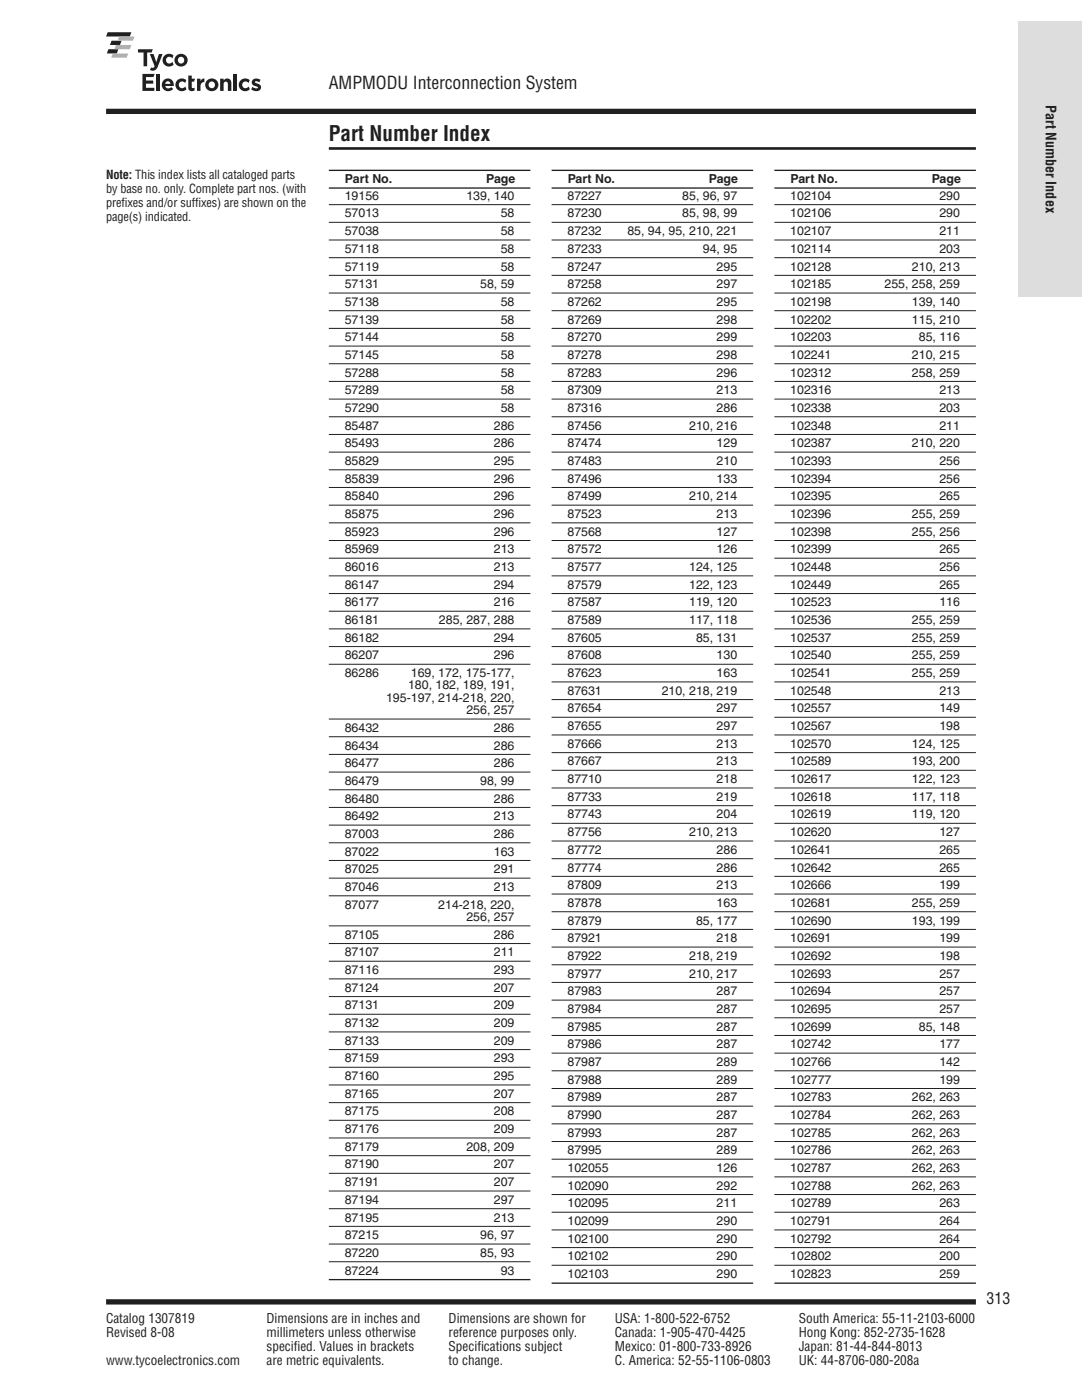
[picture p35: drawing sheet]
<svg xmlns="http://www.w3.org/2000/svg" width="216mm" height="279mm" viewBox="0 0 216 279" stroke-linecap="round" stroke-linejoin="round" font-family="sans-serif">
<defs><g id="words">
<text font-size="4.2" fill="#231f20" x="65.6" y="28">Part Number Index</text>
<text font-size="3.5" fill="#231f20" x="65.6" y="17.9">AMPMODU Interconnection System</text>
<text font-size="3.2" fill="#231f20" x="196.8" y="260.3">313</text>
<text font-size="2.8" fill="#231f20" x="208.7" y="21" transform="rotate(90 208.7 21)">Part Number Index</text>
<g font-size="2.6" fill="#231f20">
<text x="21.2" y="264">Catalog 1307819</text>
<text x="21.2" y="266.9">Revised 8-08</text>
<text x="53.2" y="264">Dimensions are in inches and</text>
<text x="53.2" y="266.9">millimeters unless otherwise</text>
<text x="53.2" y="269.7">specified. Values in brackets</text>
<text x="89.5" y="264">Dimensions are shown for</text>
<text x="89.5" y="266.9">reference purposes only.</text>
<text x="89.5" y="269.7">Specifications subject</text>
<text x="122.7" y="264">USA: 1-800-522-6752</text>
<text x="122.7" y="266.9">Canada: 1-905-470-4425</text>
<text x="122.7" y="269.7">Mexico: 01-800-733-8926</text>
<text x="159.4" y="266.9">Hong Kong: 852-2735-1628</text>
<text x="159.4" y="264">South America: 55-11-2103-6000</text>
<text x="159.4" y="269.7">Japan: 81-44-844-8013</text>
<text x="21.2" y="272.5">www.tycoelectronics.com</text>
<text x="53.2" y="272.5">are metric equivalents.</text>
<text x="89.5" y="272.5">to change.</text>
<text x="122.7" y="272.5">C. America: 52-55-1106-0803</text>
<text x="159.4" y="272.5">UK: 44-8706-080-208a</text>
</g>
<g font-size="2.5" fill="#231f20">
<text x="21.2" y="35.7">Note: This index lists all cataloged parts</text>
<text x="21.2" y="38.5">by base no. only. Complete part nos. (with</text>
<text x="21.2" y="41.4">prefixes and/or suffixes) are shown on the</text>
<text x="68.8" y="39.9">19156</text>
<text x="68.8" y="36.6">Part No.</text>
<text x="93.1" y="39.9">139, 140</text>
<text x="97" y="36.6">Page</text>
<text x="113.2" y="39.9">87227</text>
<text x="113.3" y="36.6">Part No.</text>
<text x="136.1" y="39.9">85, 96, 97</text>
<text x="141.5" y="36.6">Page</text>
<text x="157.7" y="39.9">102104</text>
<text x="157.7" y="36.6">Part No.</text>
<text x="185.9" y="36.6">Page</text>
<text x="187.4" y="39.9">290</text>
<text x="21.2" y="44.2">page(s) indicated.</text>
<text x="68.8" y="43.4">57013</text>
<text x="68.8" y="46.9">57038</text>
<text x="99.9" y="43.4">58</text>
<text x="99.9" y="46.9">58</text>
<text x="113.2" y="43.4">87230</text>
<text x="113.2" y="46.9">87232</text>
<text x="125.2" y="46.9">85, 94, 95, 210, 221</text>
<text x="136.1" y="43.4">85, 98, 99</text>
<text x="157.7" y="43.4">102106</text>
<text x="157.7" y="46.9">102107</text>
<text x="187.4" y="43.4">290</text>
<text x="187.4" y="46.9">211</text>
<text x="68.8" y="50.5">57118</text>
<text x="68.8" y="54">57119</text>
<text x="99.9" y="50.5">58</text>
<text x="99.9" y="54">58</text>
<text x="113.2" y="50.5">87233</text>
<text x="113.2" y="54">87247</text>
<text x="140.3" y="50.5">94, 95</text>
<text x="143" y="54">295</text>
<text x="157.7" y="50.5">102114</text>
<text x="157.7" y="54">102128</text>
<text x="182" y="54">210, 213</text>
<text x="187.4" y="50.5">203</text>
<text x="68.8" y="57.5">57131</text>
<text x="95.8" y="57.5">58, 59</text>
<text x="113.2" y="57.5">87258</text>
<text x="143" y="57.5">297</text>
<text x="157.7" y="57.5">102185</text>
<text x="176.5" y="57.5">255, 258, 259</text>
<text x="68.8" y="61">57138</text>
<text x="68.8" y="64.6">57139</text>
<text x="99.9" y="61">58</text>
<text x="99.9" y="64.6">58</text>
<text x="113.2" y="61">87262</text>
<text x="113.2" y="64.6">87269</text>
<text x="143" y="61">295</text>
<text x="143" y="64.6">298</text>
<text x="157.7" y="61">102198</text>
<text x="157.7" y="64.6">102202</text>
<text x="182" y="61">139, 140</text>
<text x="182" y="64.6">115, 210</text>
<text x="68.8" y="68.1">57144</text>
<text x="68.8" y="71.6">57145</text>
<text x="99.9" y="68.1">58</text>
<text x="99.9" y="71.6">58</text>
<text x="113.2" y="68.1">87270</text>
<text x="113.2" y="71.6">87278</text>
<text x="143" y="68.1">299</text>
<text x="143" y="71.6">298</text>
<text x="157.7" y="68.1">102203</text>
<text x="157.7" y="71.6">102241</text>
<text x="182" y="71.6">210, 215</text>
<text x="183.3" y="68.1">85, 116</text>
<text x="68.8" y="75.2">57288</text>
<text x="99.9" y="75.2">58</text>
<text x="113.2" y="75.2">87283</text>
<text x="143" y="75.2">296</text>
<text x="157.7" y="75.2">102312</text>
<text x="182" y="75.2">258, 259</text>
<text x="68.8" y="78.7">57289</text>
<text x="68.8" y="82.2">57290</text>
<text x="99.9" y="78.7">58</text>
<text x="99.9" y="82.2">58</text>
<text x="113.2" y="78.7">87309</text>
<text x="113.2" y="82.2">87316</text>
<text x="143" y="78.7">213</text>
<text x="143" y="82.2">286</text>
<text x="157.7" y="78.7">102316</text>
<text x="157.7" y="82.2">102338</text>
<text x="187.4" y="78.7">213</text>
<text x="187.4" y="82.2">203</text>
<text x="68.8" y="85.7">85487</text>
<text x="68.8" y="89.3">85493</text>
<text x="98.5" y="85.7">286</text>
<text x="98.5" y="89.3">286</text>
<text x="113.2" y="85.7">87456</text>
<text x="113.2" y="89.3">87474</text>
<text x="137.5" y="85.7">210, 216</text>
<text x="143" y="89.3">129</text>
<text x="157.7" y="85.7">102348</text>
<text x="157.7" y="89.3">102387</text>
<text x="182" y="89.3">210, 220</text>
<text x="187.4" y="85.7">211</text>
<text x="68.8" y="92.8">85829</text>
<text x="98.5" y="92.8">295</text>
<text x="113.2" y="92.8">87483</text>
<text x="143" y="92.8">210</text>
<text x="157.7" y="92.8">102393</text>
<text x="187.4" y="92.8">256</text>
<text x="68.8" y="96.3">85839</text>
<text x="68.8" y="99.8">85840</text>
<text x="98.5" y="96.3">296</text>
<text x="98.5" y="99.8">296</text>
<text x="113.2" y="96.3">87496</text>
<text x="113.2" y="99.8">87499</text>
<text x="137.5" y="99.8">210, 214</text>
<text x="143" y="96.3">133</text>
<text x="157.7" y="96.3">102394</text>
<text x="157.7" y="99.8">102395</text>
<text x="187.4" y="96.3">256</text>
<text x="187.4" y="99.8">265</text>
<text x="68.8" y="103.4">85875</text>
<text x="68.8" y="106.9">85923</text>
<text x="98.5" y="103.4">296</text>
<text x="98.5" y="106.9">296</text>
<text x="113.2" y="103.4">87523</text>
<text x="113.2" y="106.9">87568</text>
<text x="143" y="103.4">213</text>
<text x="143" y="106.9">127</text>
<text x="157.7" y="103.4">102396</text>
<text x="157.7" y="106.9">102398</text>
<text x="182" y="103.4">255, 259</text>
<text x="182" y="106.9">255, 256</text>
<text x="68.8" y="110.4">85969</text>
<text x="68.8" y="114">86016</text>
<text x="98.5" y="110.4">213</text>
<text x="98.5" y="114">213</text>
<text x="113.2" y="110.4">87572</text>
<text x="113.2" y="114">87577</text>
<text x="137.5" y="114">124, 125</text>
<text x="143" y="110.4">126</text>
<text x="157.7" y="110.4">102399</text>
<text x="157.7" y="114">102448</text>
<text x="187.4" y="110.4">265</text>
<text x="187.4" y="114">256</text>
<text x="68.8" y="117.5">86147</text>
<text x="98.5" y="117.5">294</text>
<text x="113.2" y="117.5">87579</text>
<text x="137.5" y="117.5">122, 123</text>
<text x="157.7" y="117.5">102449</text>
<text x="187.4" y="117.5">265</text>
<text x="68.8" y="121">86177</text>
<text x="68.8" y="124.5">86181</text>
<text x="87.6" y="124.5">285, 287, 288</text>
<text x="98.5" y="121">216</text>
<text x="113.2" y="121">87587</text>
<text x="113.2" y="124.5">87589</text>
<text x="137.5" y="121">119, 120</text>
<text x="137.5" y="124.5">117, 118</text>
<text x="157.7" y="121">102523</text>
<text x="157.7" y="124.5">102536</text>
<text x="182" y="124.5">255, 259</text>
<text x="187.4" y="121">116</text>
<text x="68.8" y="128.1">86182</text>
<text x="68.8" y="131.6">86207</text>
<text x="98.5" y="128.1">294</text>
<text x="98.5" y="131.6">296</text>
<text x="113.2" y="128.1">87605</text>
<text x="113.2" y="131.6">87608</text>
<text x="138.9" y="128.1">85, 131</text>
<text x="143" y="131.6">130</text>
<text x="157.7" y="128.1">102537</text>
<text x="157.7" y="131.6">102540</text>
<text x="182" y="128.1">255, 259</text>
<text x="182" y="131.6">255, 259</text>
<text x="68.8" y="135.1">86286</text>
<text x="81.4" y="137.6">180, 182, 189, 191,</text>
<text x="82" y="135.1">169, 172, 175-177,</text>
<text x="113.2" y="135.1">87623</text>
<text x="143" y="135.1">163</text>
<text x="157.7" y="135.1">102541</text>
<text x="182" y="135.1">255, 259</text>
<text x="77" y="140.1">195-197, 214-218, 220,</text>
<text x="93.1" y="142.5">256, 257</text>
<text x="113.2" y="138.7">87631</text>
<text x="113.2" y="142.2">87654</text>
<text x="132" y="138.7">210, 218, 219</text>
<text x="143" y="142.2">297</text>
<text x="157.7" y="138.7">102548</text>
<text x="157.7" y="142.2">102557</text>
<text x="187.4" y="138.7">213</text>
<text x="187.4" y="142.2">149</text>
<text x="68.8" y="146.1">86432</text>
<text x="68.8" y="149.6">86434</text>
<text x="98.5" y="146.1">286</text>
<text x="98.5" y="149.6">286</text>
<text x="113.2" y="145.7">87655</text>
<text x="113.2" y="149.2">87666</text>
<text x="143" y="145.7">297</text>
<text x="143" y="149.2">213</text>
<text x="157.7" y="145.7">102567</text>
<text x="157.7" y="149.2">102570</text>
<text x="182" y="149.2">124, 125</text>
<text x="187.4" y="145.7">198</text>
<text x="68.8" y="153.1">86477</text>
<text x="98.5" y="153.1">286</text>
<text x="113.2" y="152.8">87667</text>
<text x="143" y="152.8">213</text>
<text x="157.7" y="152.8">102589</text>
<text x="182" y="152.8">193, 200</text>
<text x="68.8" y="156.6">86479</text>
<text x="68.8" y="160.2">86480</text>
<text x="95.8" y="156.6">98, 99</text>
<text x="98.5" y="160.2">286</text>
<text x="113.2" y="156.3">87710</text>
<text x="113.2" y="159.8">87733</text>
<text x="143" y="156.3">218</text>
<text x="143" y="159.8">219</text>
<text x="157.7" y="156.3">102617</text>
<text x="157.7" y="159.8">102618</text>
<text x="182" y="156.3">122, 123</text>
<text x="182" y="159.8">117, 118</text>
<text x="68.8" y="163.7">86492</text>
<text x="68.8" y="167.2">87003</text>
<text x="98.5" y="163.7">213</text>
<text x="98.5" y="167.2">286</text>
<text x="113.2" y="163.3">87743</text>
<text x="113.2" y="166.9">87756</text>
<text x="137.5" y="166.9">210, 213</text>
<text x="143" y="163.3">204</text>
<text x="157.7" y="163.3">102619</text>
<text x="157.7" y="166.9">102620</text>
<text x="182" y="163.3">119, 120</text>
<text x="187.4" y="166.9">127</text>
<text x="68.8" y="170.8">87022</text>
<text x="98.5" y="170.8">163</text>
<text x="113.2" y="170.4">87772</text>
<text x="113.2" y="173.9">87774</text>
<text x="143" y="170.4">286</text>
<text x="143" y="173.9">286</text>
<text x="157.7" y="170.4">102641</text>
<text x="157.7" y="173.9">102642</text>
<text x="187.4" y="170.4">265</text>
<text x="187.4" y="173.9">265</text>
<text x="68.8" y="174.3">87025</text>
<text x="68.8" y="177.8">87046</text>
<text x="98.5" y="174.3">291</text>
<text x="98.5" y="177.8">213</text>
<text x="113.2" y="177.5">87809</text>
<text x="143" y="177.5">213</text>
<text x="157.7" y="177.5">102666</text>
<text x="187.4" y="177.5">199</text>
<text x="68.8" y="181.3">87077</text>
<text x="87.5" y="181.3">214-218, 220,</text>
<text x="93.1" y="183.8">256, 257</text>
<text x="113.2" y="181">87878</text>
<text x="113.2" y="184.5">87879</text>
<text x="138.9" y="184.5">85, 177</text>
<text x="143" y="181">163</text>
<text x="157.7" y="181">102681</text>
<text x="157.7" y="184.5">102690</text>
<text x="182" y="181">255, 259</text>
<text x="182" y="184.5">193, 199</text>
<text x="68.8" y="187.3">87105</text>
<text x="68.8" y="190.9">87107</text>
<text x="98.5" y="187.3">286</text>
<text x="98.5" y="190.9">211</text>
<text x="113.2" y="188">87921</text>
<text x="113.2" y="191.6">87922</text>
<text x="137.5" y="191.6">218, 219</text>
<text x="143" y="188">218</text>
<text x="157.7" y="188">102691</text>
<text x="157.7" y="191.6">102692</text>
<text x="187.4" y="188">199</text>
<text x="187.4" y="191.6">198</text>
<text x="68.8" y="194.4">87116</text>
<text x="68.8" y="197.9">87124</text>
<text x="98.5" y="194.4">293</text>
<text x="98.5" y="197.9">207</text>
<text x="113.2" y="195.1">87977</text>
<text x="137.5" y="195.1">210, 217</text>
<text x="157.7" y="195.1">102693</text>
<text x="187.4" y="195.1">257</text>
<text x="68.8" y="201.4">87131</text>
<text x="98.5" y="201.4">209</text>
<text x="113.2" y="198.6">87983</text>
<text x="113.2" y="202.2">87984</text>
<text x="143" y="198.6">287</text>
<text x="143" y="202.2">287</text>
<text x="157.7" y="198.6">102694</text>
<text x="157.7" y="202.2">102695</text>
<text x="187.4" y="198.6">257</text>
<text x="187.4" y="202.2">257</text>
<text x="68.8" y="205">87132</text>
<text x="68.8" y="208.5">87133</text>
<text x="98.5" y="205">209</text>
<text x="98.5" y="208.5">209</text>
<text x="113.2" y="205.7">87985</text>
<text x="113.2" y="209.2">87986</text>
<text x="143" y="205.7">287</text>
<text x="143" y="209.2">287</text>
<text x="157.7" y="205.7">102699</text>
<text x="157.7" y="209.2">102742</text>
<text x="183.3" y="205.7">85, 148</text>
<text x="187.4" y="209.2">177</text>
<text x="68.8" y="212">87159</text>
<text x="68.8" y="215.6">87160</text>
<text x="98.5" y="212">293</text>
<text x="98.5" y="215.6">295</text>
<text x="113.2" y="212.7">87987</text>
<text x="143" y="212.7">289</text>
<text x="157.7" y="212.7">102766</text>
<text x="187.4" y="212.7">142</text>
<text x="68.8" y="219.1">87165</text>
<text x="98.5" y="219.1">207</text>
<text x="113.2" y="216.3">87988</text>
<text x="113.2" y="219.8">87989</text>
<text x="143" y="216.3">289</text>
<text x="143" y="219.8">287</text>
<text x="157.7" y="216.3">102777</text>
<text x="157.7" y="219.8">102783</text>
<text x="182" y="219.8">262, 263</text>
<text x="187.4" y="216.3">199</text>
<text x="68.8" y="222.6">87175</text>
<text x="68.8" y="226.1">87176</text>
<text x="98.5" y="222.6">208</text>
<text x="98.5" y="226.1">209</text>
<text x="113.2" y="223.3">87990</text>
<text x="113.2" y="226.8">87993</text>
<text x="143" y="223.3">287</text>
<text x="143" y="226.8">287</text>
<text x="157.7" y="223.3">102784</text>
<text x="157.7" y="226.8">102785</text>
<text x="182" y="223.3">262, 263</text>
<text x="182" y="226.8">262, 263</text>
<text x="68.8" y="229.7">87179</text>
<text x="68.8" y="233.2">87190</text>
<text x="93.1" y="229.7">208, 209</text>
<text x="98.5" y="233.2">207</text>
<text x="113.2" y="230.4">87995</text>
<text x="113.2" y="233.9">102055</text>
<text x="143" y="230.4">289</text>
<text x="143" y="233.9">126</text>
<text x="157.7" y="230.4">102786</text>
<text x="157.7" y="233.9">102787</text>
<text x="182" y="230.4">262, 263</text>
<text x="182" y="233.9">262, 263</text>
<text x="68.8" y="236.7">87191</text>
<text x="98.5" y="236.7">207</text>
<text x="113.2" y="237.4">102090</text>
<text x="143" y="237.4">292</text>
<text x="157.7" y="237.4">102788</text>
<text x="182" y="237.4">262, 263</text>
<text x="68.8" y="240.3">87194</text>
<text x="68.8" y="243.8">87195</text>
<text x="98.5" y="240.3">297</text>
<text x="98.5" y="243.8">213</text>
<text x="113.2" y="241">102095</text>
<text x="113.2" y="244.5">102099</text>
<text x="143" y="241">211</text>
<text x="143" y="244.5">290</text>
<text x="157.7" y="241">102789</text>
<text x="157.7" y="244.5">102791</text>
<text x="187.4" y="241">263</text>
<text x="187.4" y="244.5">264</text>
<text x="68.8" y="247.3">87215</text>
<text x="68.8" y="250.8">87220</text>
<text x="95.8" y="247.3">96, 97</text>
<text x="95.8" y="250.8">85, 93</text>
<text x="113.2" y="248">102100</text>
<text x="113.2" y="251.5">102102</text>
<text x="143" y="248">290</text>
<text x="143" y="251.5">290</text>
<text x="157.7" y="248">102792</text>
<text x="157.7" y="251.5">102802</text>
<text x="187.4" y="248">264</text>
<text x="187.4" y="251.5">200</text>
<text x="68.8" y="254.4">87224</text>
<text x="99.9" y="254.4">93</text>
<text x="113.2" y="255.1">102103</text>
<text x="143" y="255.1">290</text>
<text x="157.7" y="255.1">102823</text>
<text x="187.4" y="255.1">259</text>
</g>
</g></defs>
<path d="M203.2 4.2h12.7v55.1h-12.7z" fill="#dcddde"/>
<path d="M21.2 6.4h40.2v13.8h-40.2z" fill="#fff"/>
<g fill="#231f20">
<path d="M21.5 6.4h4.7l-.3 .9h-4.7z"/>
<path d="M22.3 8.1h2l-.4 .9h-2z"/>
<path d="M21.6 9.8h2l-.3 .9h-2z"/>
</g>
<g fill="#b1b4b6">
<path d="M23.8 7.3h3.1l-.4 .8h-3.1z"/>
<path d="M23.1 9h3.1l-.3 .8h-3.1z"/>
<path d="M22.5 10.7h3.1l-.3 .8h-3.1z"/>
</g>
<g fill="#231f20">
<path d="M29.9 10.8h.7l.6 1.6 .5-1.6h.7l-.9 2.5a1.05 1.05 0 0 1-1.6 .7l.3-.5h.4l.3-.3z"/>
<path d="M27.5 9.8h3l-.3 .7h-.8v2.7h-.8v-2.7h-1.1z"/>
<path d="M32.9 11a1.34 1.34 0 0 1 1.7 .1l-.2 .5a.69 .69 0 0 0-1.1-.1 .69 .69 0 0 0 .1 1.1 .69 .69 0 0 0 1-.3l.2 .6a1.28 1.28 0 0 1-1.8-.1 1.28 1.28 0 0 1 .1-1.8z"/>
<path d="M28.4 14.8h2.5l-.3 .6h-1.5v.7h1.5v.6h-1.5v.8h1.7v.6h-2.4z"/>
<path d="M31.2 14.8h.7v3.3h-.7z"/>
<path d="M37.6 15.1h.7v.6h.6l-.2 .6h-.4v1a.33 .33 0 0 0 .5 .2v.5l-.3 .2a.7 .7 0 0 1-.9-.7z"/>
<path d="M43.9 15.7h.7v.4a.84 .84 0 0 1 1-.4 .84 .84 0 0 1 .6 .9v1.5h-.7l-.1-1.6a.43 .43 0 0 0-.7 0l-.1 1.6h-.7z"/>
<path d="M46.6 14.8h.7v.6h-.7z"/>
<path d="M46.6 15.7h.7v2.4h-.7z"/>
<path d="M50.5 15.9a1.33 1.33 0 0 1 1.5 0l-.2 .5-.3-.1a.45 .45 0 0 0-.6 .1l.1 .1a1.06 1.06 0 0 1 1 1.2 1.31 1.31 0 0 1-1.9 .1l.2-.5 .3 .2a.58 .58 0 0 0 .9 0l-.2-.2a1.03 1.03 0 0 1-1-1.2z"/>
<path d="M35.5 15.9a1.34 1.34 0 0 1 1.7 .1l-.2 .6a.69 .69 0 0 0-1.1-.2 .69 .69 0 0 0 .1 1.1 .69 .69 0 0 0 1-.2l.2 .5a1.28 1.28 0 0 1-1.9 0 1.28 1.28 0 0 1 .2-1.9z"/>
<path d="M48.1 15.9a1.34 1.34 0 0 1 1.7 .1l-.2 .6a.69 .69 0 0 0-1.1-.2 .69 .69 0 0 0 .1 1.1 .69 .69 0 0 0 1-.2l.2 .5a1.28 1.28 0 0 1-1.8 0 1.28 1.28 0 0 1 .1-1.9z"/>
<path d="M39.3 15.7h.7v.5a.75 .75 0 0 1 .8-.5v.7a.72 .72 0 0 0-.8 .8v.9h-.7z"/>
<path d="M35.5 12a.66 .66 0 0 1 1.3 0 .66 .66 0 0 1-1.3 0zM34.8 12a1.3 1.3 0 0 0 2.6 0 1.3 1.3 0 0 0-2.6 0z"/>
<path d="M33.2 16.3a.51 .51 0 0 1 .8 .4h-1zM32.8 15.9a1.29 1.29 0 0 0-.2 1.9 1.29 1.29 0 0 0 2-.1l-.4-.3-.2 .1a.66 .66 0 0 1-1-.3h1.7a1.22 1.22 0 0 0-.5-1.3 1.22 1.22 0 0 0-1.4 0z"/>
<path d="M41.6 16.9a.66 .66 0 0 1 1.3 0 .66 .66 0 0 1-1.3 0zM41 17a1.3 1.3 0 0 0 2.6 0 1.3 1.3 0 0 0-2.6 0z"/>
</g>
<path d="M21.2 22.2h173.5" fill="none" stroke="#231f20" stroke-width="1.1" stroke-linecap="butt"/>
<path d="M154.5 6.4h40.2v12.3h-40.2z" fill="#fff"/>
<path d="M65.6 29.6h129.1" fill="none" stroke="#231f20" stroke-width=".53"/>
<path d="M65.6 24.9h129.1v4.2h-129.1z" fill="#fff"/>
<path d="M21.2 259.8h173.5" fill="none" stroke="#231f20" stroke-width="1.1" stroke-linecap="butt"/>
<path d="M154.5 33.9h40.2v4.2h-40.2z" fill="#fff"/>
<path d="M154.5 34h40.2M154.5 37.5h40.2M154.5 256.1h40.2" fill="none" stroke="#231f20" stroke-width=".26"/>
<g fill="none" stroke="#231f20" stroke-width=".2">
<path d="M154.5 40.8h40.2M154.5 44.4h40.2M154.5 47.9h40.2M154.5 51.4h40.2M154.5 55h40.2M154.5 58.5h40.2M154.5 62h40.2M154.5 65.5h40.2M154.5 69.1h40.2M154.5 72.6h40.2M154.5 76.1h40.2M154.5 79.6h40.2"/>
<path d="M154.5 83.2h40.2M154.5 86.7h40.2M154.5 90.2h40.2M154.5 93.8h40.2M154.5 97.3h40.2M154.5 100.8h40.2M154.5 104.3h40.2M154.5 107.9h40.2M154.5 111.4h40.2M154.5 114.9h40.2M154.5 118.5h40.2M154.5 122h40.2"/>
<path d="M154.5 125.5h40.2M154.5 129h40.2M154.5 132.6h40.2M154.5 136.1h40.2M154.5 139.6h40.2M154.5 143.1h40.2M154.5 146.7h40.2M154.5 150.2h40.2M154.5 153.7h40.2M154.5 157.3h40.2M154.5 160.8h40.2M154.5 164.3h40.2"/>
<path d="M154.5 167.8h40.2M154.5 171.4h40.2M154.5 174.9h40.2M154.5 178.4h40.2M154.5 182h40.2M154.5 185.5h40.2M154.5 189h40.2M154.5 192.5h40.2M154.5 196.1h40.2M154.5 199.6h40.2M154.5 203.1h40.2M154.5 206.6h40.2"/>
<path d="M154.5 210.2h40.2M154.5 213.7h40.2M154.5 217.2h40.2M154.5 220.8h40.2M154.5 224.3h40.2M154.5 227.8h40.2M154.5 231.3h40.2M154.5 234.9h40.2M154.5 238.4h40.2M154.5 241.9h40.2M154.5 245.5h40.2M154.5 249h40.2"/>
<path d="M154.5 252.5h40.2"/>
</g>
<path d="M110.1 33.9h40.2v4.2h-40.2z" fill="#fff"/>
<path d="M110.1 34h40.2M110.1 37.5h40.2M110.1 256.1h40.2" fill="none" stroke="#231f20" stroke-width=".26"/>
<g fill="none" stroke="#231f20" stroke-width=".2">
<path d="M110.1 40.8h40.2M110.1 44.4h40.2M110.1 47.9h40.2M110.1 51.4h40.2M110.1 55h40.2M110.1 58.5h40.2M110.1 62h40.2M110.1 65.5h40.2M110.1 69.1h40.2M110.1 72.6h40.2M110.1 76.1h40.2M110.1 79.6h40.2"/>
<path d="M110.1 83.2h40.2M110.1 86.7h40.2M110.1 90.2h40.2M110.1 93.8h40.2M110.1 97.3h40.2M110.1 100.8h40.2M110.1 104.3h40.2M110.1 107.9h40.2M110.1 111.4h40.2M110.1 114.9h40.2M110.1 118.5h40.2M110.1 122h40.2"/>
<path d="M110.1 125.5h40.2M110.1 129h40.2M110.1 132.6h40.2M110.1 136.1h40.2M110.1 139.6h40.2M110.1 143.1h40.2M110.1 146.7h40.2M110.1 150.2h40.2M110.1 153.7h40.2M110.1 157.3h40.2M110.1 160.8h40.2M110.1 164.3h40.2"/>
<path d="M110.1 167.8h40.2M110.1 171.4h40.2M110.1 174.9h40.2M110.1 178.4h40.2M110.1 182h40.2M110.1 185.5h40.2M110.1 189h40.2M110.1 192.5h40.2M110.1 196.1h40.2M110.1 199.6h40.2M110.1 203.1h40.2M110.1 206.6h40.2"/>
<path d="M110.1 210.2h40.2M110.1 213.7h40.2M110.1 217.2h40.2M110.1 220.8h40.2M110.1 224.3h40.2M110.1 227.8h40.2M110.1 231.3h40.2M110.1 234.9h40.2M110.1 238.4h40.2M110.1 241.9h40.2M110.1 245.5h40.2M110.1 249h40.2"/>
<path d="M110.1 252.5h40.2"/>
</g>
<path d="M65.6 33.9h40.2v4.2h-40.2z" fill="#fff"/>
<path d="M65.6 34h40.2M65.6 37.5h40.2M65.6 255.4h40.2" fill="none" stroke="#231f20" stroke-width=".26"/>
<g fill="none" stroke="#231f20" stroke-width=".2">
<path d="M65.6 40.8h40.2M65.6 44.4h40.2M65.6 47.9h40.2M65.6 51.4h40.2M65.6 55h40.2M65.6 58.5h40.2M65.6 62h40.2M65.6 65.5h40.2M65.6 69.1h40.2M65.6 72.6h40.2M65.6 76.1h40.2M65.6 79.6h40.2"/>
<path d="M65.6 83.2h40.2M65.6 86.7h40.2M65.6 90.2h40.2M65.6 93.8h40.2M65.6 97.3h40.2M65.6 100.8h40.2M65.6 104.3h40.2M65.6 107.9h40.2M65.6 111.4h40.2M65.6 114.9h40.2M65.6 118.5h40.2M65.6 122h40.2"/>
<path d="M65.6 125.5h40.2M65.6 129h40.2M65.6 132.6h40.2M65.6 143.5h40.2M65.6 147h40.2M65.6 150.6h40.2M65.6 154.1h40.2M65.6 157.6h40.2M65.6 161.1h40.2M65.6 164.7h40.2M65.6 168.2h40.2M65.6 171.7h40.2"/>
<path d="M65.6 175.3h40.2M65.6 178.8h40.2M65.6 184.8h40.2M65.6 188.3h40.2M65.6 191.8h40.2M65.6 195.4h40.2M65.6 198.9h40.2M65.6 202.4h40.2M65.6 205.9h40.2M65.6 209.5h40.2M65.6 213h40.2M65.6 216.5h40.2"/>
<path d="M65.6 220.1h40.2M65.6 223.6h40.2M65.6 227.1h40.2M65.6 230.6h40.2M65.6 234.2h40.2M65.6 237.7h40.2M65.6 241.2h40.2M65.6 244.7h40.2M65.6 248.3h40.2M65.6 251.8h40.2"/>
</g>
<use href="#words"/>
</svg>
